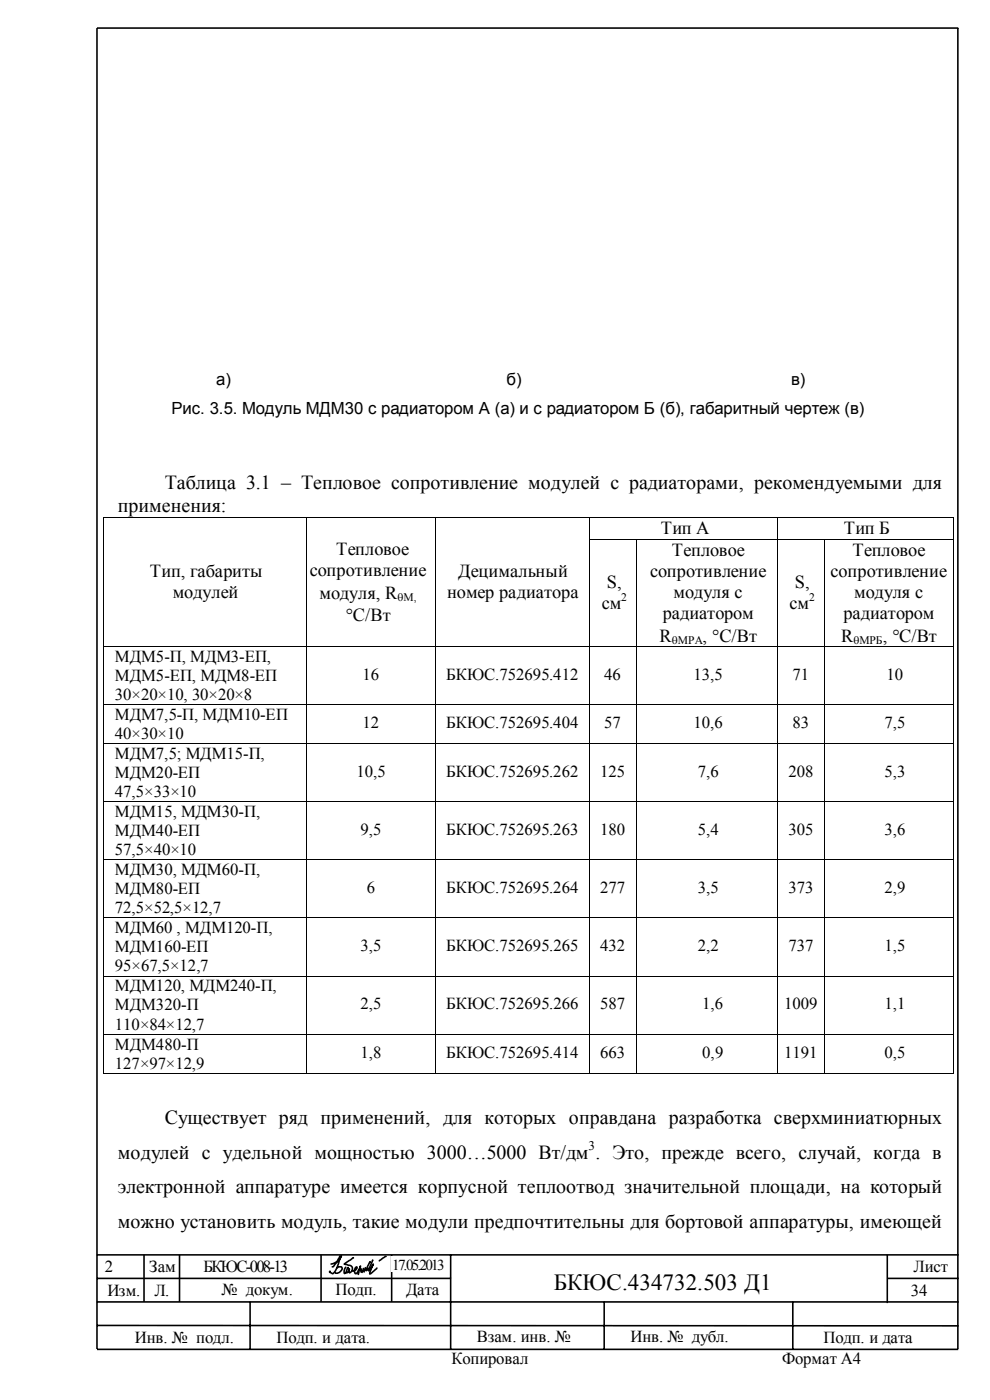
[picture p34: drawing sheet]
<svg xmlns="http://www.w3.org/2000/svg" width="210mm" height="297mm" viewBox="0 0 210 297" stroke-linecap="round" stroke-linejoin="round" font-family="sans-serif">
<defs><g id="words">
<text font-size="4.9" x="117.5" y="273.6">БКЮС.434732.503 Д1</text>
<g font-size="4.2">
<text x="34.9" y="103.7">Таблица 3.1 – Тепловое сопротивление модулей с радиаторами, рекомендуемыми для</text>
<text x="25" y="108.6">применения:</text>
<text x="34.9" y="238.6">Существует ряд применений, для которых оправдана разработка сверхминиатюрных</text>
<text x="25" y="245.8">модулей с удельной мощностью 3000…5000 Вт/дм . Это, прежде всего, случай, когда в</text>
<text x="25" y="253.2">электронной аппаратуре имеется корпусной теплоотвод значительной площади, на который</text>
<text x="25" y="260.5">можно установить модуль, такие модули предпочтительны для бортовой аппаратуры, имеющей</text>
</g>
<g font-size="3.9">
<text x="140.2" y="113.3">Тип А</text>
<text x="179" y="113.3">Тип Б</text>
<text x="71.3" y="117.7">Тепловое</text>
<text x="142.5" y="117.9">Тепловое</text>
<text x="180.9" y="117.9">Тепловое</text>
<text x="31.8" y="122.4">Тип, габариты</text>
<text x="65.7" y="122.2">сопротивление</text>
<text x="97.2" y="122.4">Децимальный</text>
<text x="128.8" y="124.8">S,</text>
<text x="137.9" y="122.4">сопротивление</text>
<text x="168.6" y="124.8">S,</text>
<text x="176.2" y="122.4">сопротивление</text>
<text x="36.6" y="126.9">модулей</text>
<text x="67.8" y="127">модуля, R</text>
<text x="73.3" y="131.7">°С/Вт</text>
<text x="94.8" y="126.9">номер радиатора</text>
<text x="127.7" y="129.2">см</text>
<text x="140.6" y="131.3">радиатором</text>
<text x="142.9" y="126.8">модуля с</text>
<text x="167.5" y="129.2">см</text>
<text x="178.9" y="131.3">радиатором</text>
<text x="181.2" y="126.8">модуля с</text>
<text x="139.9" y="136.1">R</text>
<text x="149.1" y="136.1">, °С/Вт</text>
<text x="178.4" y="136.1">R</text>
<text x="187.3" y="136.1">, °С/Вт</text>
</g>
<g font-size="3.6">
<text x="45.9" y="81.7">a)</text>
<text x="107.4" y="81.7">б)</text>
<text x="167.8" y="81.7">в)</text>
<text x="36.4" y="87.8">Рис. 3.5. Модуль МДМ30 с радиатором А (а) и с радиатором Б (б), габаритный чертеж (в)</text>
<text x="24.4" y="140.4">МДМ5-П, МДМ3-ЕП,</text>
<text x="24.4" y="148.5">30×20×10, 30×20×8</text>
<text x="24.4" y="144.4">МДМ5-ЕП, МДМ8-ЕП</text>
<text x="76.9" y="144.2">16</text>
<text x="94.7" y="144.2">БКЮС.752695.412</text>
<text x="128.2" y="144.2">46</text>
<text x="147.1" y="144.2">13,5</text>
<text x="168.1" y="144.2">71</text>
<text x="188" y="144.2">10</text>
<text x="24.4" y="152.7">МДМ7,5-П, МДМ10-ЕП</text>
<text x="76.9" y="154.5">12</text>
<text x="94.7" y="154.5">БКЮС.752695.404</text>
<text x="128.2" y="154.5">57</text>
<text x="147.1" y="154.5">10,6</text>
<text x="168.1" y="154.5">83</text>
<text x="187.6" y="154.5">7,5</text>
<text x="24.4" y="156.8">40×30×10</text>
<text x="24.4" y="161">МДМ7,5; МДМ15-П,</text>
<text x="24.4" y="165.1">МДМ20-ЕП</text>
<text x="75.6" y="164.8">10,5</text>
<text x="94.7" y="164.8">БКЮС.752695.262</text>
<text x="127.3" y="164.8">125</text>
<text x="148" y="164.8">7,6</text>
<text x="167.2" y="164.8">208</text>
<text x="187.6" y="164.8">5,3</text>
<text x="24.4" y="169.1">47,5×33×10</text>
<text x="24.4" y="173.3">МДМ15, МДМ30-П,</text>
<text x="24.4" y="177.3">МДМ40-ЕП</text>
<text x="76.5" y="177.1">9,5</text>
<text x="94.7" y="177.1">БКЮС.752695.263</text>
<text x="127.3" y="177.1">180</text>
<text x="148" y="177.1">5,4</text>
<text x="167.2" y="177.1">305</text>
<text x="187.6" y="177.1">3,6</text>
<text x="24.4" y="181.4">57,5×40×10</text>
<text x="24.4" y="185.6">МДМ30, МДМ60-П,</text>
<text x="24.4" y="189.7">МДМ80-ЕП</text>
<text x="77.8" y="189.5">6</text>
<text x="94.7" y="189.5">БКЮС.752695.264</text>
<text x="127.3" y="189.5">277</text>
<text x="148" y="189.5">3,5</text>
<text x="167.2" y="189.5">373</text>
<text x="187.6" y="189.5">2,9</text>
<text x="24.4" y="193.7">72,5×52,5×12,7</text>
<text x="24.4" y="198">МДМ60 , МДМ120-П,</text>
<text x="24.4" y="202">МДМ160-ЕП</text>
<text x="76.5" y="201.8">3,5</text>
<text x="94.7" y="201.8">БКЮС.752695.265</text>
<text x="127.3" y="201.8">432</text>
<text x="148" y="201.8">2,2</text>
<text x="167.2" y="201.8">737</text>
<text x="187.6" y="201.8">1,5</text>
<text x="24.4" y="206.1">95×67,5×12,7</text>
<text x="24.4" y="210.3">МДМ120, МДМ240-П,</text>
<text x="24.4" y="214.4">МДМ320-П</text>
<text x="76.5" y="214.1">2,5</text>
<text x="94.7" y="214.1">БКЮС.752695.266</text>
<text x="127.3" y="214.1">587</text>
<text x="149" y="214.1">1,6</text>
<text x="166.3" y="214.1">1009</text>
<text x="187.6" y="214.1">1,1</text>
<text x="24.4" y="218.4">110×84×12,7</text>
<text x="24.4" y="222.7">МДМ480-П</text>
<text x="24.4" y="226.7">127×97×12,9</text>
<text x="76.5" y="224.4">1,8</text>
<text x="94.7" y="224.4">БКЮС.752695.414</text>
<text x="127.3" y="224.4">663</text>
<text x="149" y="224.4">0,9</text>
<text x="166.3" y="224.4">1191</text>
<text x="187.6" y="224.4">0,5</text>
<text x="22.3" y="269.8">2</text>
<text x="31.7" y="269.8">Зам</text>
<text x="43.2" y="269.8">БКЮС-008-13</text>
<text x="193.8" y="269.8">Лист</text>
<text x="22.8" y="274.8">Изм.</text>
<text x="32.7" y="274.8">Л.</text>
<text x="47" y="274.7">№ докум.</text>
<text x="71.2" y="274.7">Подп.</text>
<text x="86.1" y="274.7">Дата</text>
<text x="193.2" y="274.8">34</text>
<text x="28.6" y="284.8">Инв. № подл.</text>
<text x="58.6" y="284.8">Подп. и дата.</text>
<text x="101.2" y="284.7">Взам. инв. №</text>
<text x="133.7" y="284.7">Инв. № дубл.</text>
<text x="174.7" y="284.8">Подп. и дата</text>
<text x="95.8" y="289.4">Копировал</text>
<text x="98.5" y="288.7">докум.</text>
<text x="165.9" y="289.4">Формат А4</text>
</g>
<text font-size="3.2" x="83.2" y="269.5">17.05.2013</text>
<text font-size="2.8" x="124.9" y="243.9">3</text>
<g font-size="2.5">
<text x="84.3" y="127.5">qМ,</text>
<text x="131.8" y="127.4">2</text>
<text x="171.6" y="127.4">2</text>
<text x="142.5" y="136.6">qМРA</text>
<text x="181" y="136.6">qМРБ</text>
</g>
</g></defs>
<g fill="none" stroke="#000" stroke-width=".34">
<path d="M203.2 6v280.2M203.3 6h-182.7v280.2M20.6 266.2h182.7M20.6 276.2h182.7M20.6 271.2h75.1M30.6 266.2v10M38.1 266.2v10M53 276.2v10M68.1 266.2v10M83.1 266.2v10M95.6 266.2v20M128.2 276.2v10"/>
<path d="M168.2 276.2v10M188.2 271.2h15.1M188.2 266.2v10.2M20.6 286.3h182.7M20.6 281.2l182.7 .1"/>
</g>
<g fill="#fff">
<path d="M22.1 266.6h6.6v3.7h-6.6z"/>
<path d="M31.6 266.6h6v4.1h-6z"/>
<path d="M43.1 266.6h18.2v3.9h-18.2z"/>
<path d="M83 266.6h11.1v3.3h-11.1z"/>
</g>
<path d="M70.2 268.2a2.55 2.55 0 0 0 2.2-1.8l-1.1 3a.74 .74 0 0 1-1.2 .6l-.2-.2 .1-.1 .1 .1M71.6 268.9a.55 .55 0 0 1 .6-.2 .55 .55 0 0 1 .4 .5l-.7 .8-.4 .1-.3-.1M72.1 266.5a5.8 5.8 0 0 1-1.5 2.2h-.1M73.3 268.8l-.3 .7a.4 .4 0 0 0 .2 .6h.1M74.8 269.6a.72 .72 0 0 0 .8-.9l-.4 .6a.63 .63 0 0 0 .3 .9l.4-.4 .6-1.2-.5 1.8M75 266.8l-2 1.4 .7 .1a.88 .88 0 0 1 1 .6 .88 .88 0 0 1-.5 1.1l-.2-.2 .1-.6-.4 .8h-.3l.3-.8 .2-.3v.1M76.5 269.3l.1-.2v.7M77.1 269.1l-.3 .8M77.5 268.9l-.3 .9M78.5 267.8v-.1l-.8 1.9 .5-.5M79 267.4l-.8 2v.2l.3-.3 .7-1.1-.8 2.1 1.5-1.3M81.9 266.6l-1.4 .9" fill="none" stroke="#000" stroke-width=".34"/>
<g fill="#000">
<path d="M21.8 109.7h.2v.1h-.2zM21.8 114.3h.2v.2h-.2zM64.9 109.7h.2v.1h-.2zM64.9 114.3h.2v.2h-.2zM92.4 109.7h.1v.1h-.1zM92.4 114.3h.1v.2h-.1zM125 109.7h.2v.1h-.2zM125 114.3h.2v.2h-.2zM134.8 114.3h.2v.2h-.2zM164.8 109.7h.2v.1h-.2zM164.8 114.3h.2v.2h-.2zM174.8 114.3h.1v.2h-.1z"/>
<path d="M202.3 109.7h.1v.1h-.1zM202.3 114.3h.1v.2h-.1zM21.8 137.1h.2v.1h-.2zM64.9 137.1h.2v.1h-.2zM92.4 137.1h.1v.1h-.1zM125 137.1h.2v.1h-.2zM134.8 137.1h.2v.1h-.2zM164.8 137.1h.2v.1h-.2zM174.8 137.1h.1v.1h-.1zM202.3 137.1h.1v.1h-.1zM21.8 149.4h.2v.2h-.2zM21.8 157.7h.2v.2h-.2z"/>
<path d="M64.9 149.4h.2v.2h-.2zM64.9 157.7h.2v.2h-.2zM92.4 149.4h.1v.2h-.1zM92.4 157.7h.1v.2h-.1zM125 149.4h.2v.2h-.2zM125 157.7h.2v.2h-.2zM134.8 149.4h.2v.2h-.2zM134.8 157.7h.2v.2h-.2zM164.8 149.4h.2v.2h-.2zM164.8 157.7h.2v.2h-.2zM174.8 149.4h.1v.2h-.1zM174.8 157.7h.1v.2h-.1z"/>
<path d="M202.3 149.4h.1v.2h-.1zM202.3 157.7h.1v.2h-.1zM21.8 170h.2v.1h-.2zM64.9 170h.2v.1h-.2zM92.4 170h.1v.1h-.1zM125 170h.2v.1h-.2zM134.8 170h.2v.1h-.2zM164.8 170h.2v.1h-.2zM174.8 170h.1v.1h-.1zM202.3 170h.1v.1h-.1zM21.8 182.3h.2v.2h-.2zM21.8 194.7h.2v.1h-.2z"/>
<path d="M64.9 182.3h.2v.2h-.2zM64.9 194.7h.2v.1h-.2zM92.4 182.3h.1v.2h-.1zM92.4 194.7h.1v.1h-.1zM125 182.3h.2v.2h-.2zM125 194.7h.2v.1h-.2zM134.8 182.3h.2v.2h-.2zM134.8 194.7h.2v.1h-.2zM164.8 182.3h.2v.2h-.2zM164.8 194.7h.2v.1h-.2zM174.8 182.3h.1v.2h-.1zM174.8 194.7h.1v.1h-.1z"/>
<path d="M202.3 182.3h.1v.2h-.1zM202.3 194.7h.1v.1h-.1zM21.8 207h.2v.2h-.2zM21.8 219.4h.2v.1h-.2zM64.9 207h.2v.2h-.2zM64.9 219.4h.2v.1h-.2zM92.4 207h.1v.2h-.1zM92.4 219.4h.1v.1h-.1zM125 207h.2v.2h-.2zM125 219.4h.2v.1h-.2zM134.8 207h.2v.2h-.2zM134.8 219.4h.2v.1h-.2z"/>
<path d="M164.8 207h.2v.2h-.2zM164.8 219.4h.2v.1h-.2zM174.8 207h.1v.2h-.1zM174.8 219.4h.1v.1h-.1zM202.3 207h.1v.2h-.1zM202.3 219.4h.1v.1h-.1zM21.8 227.6h.2v.2h-.2zM64.9 227.6h.2v.2h-.2zM92.4 227.6h.1v.2h-.1zM125 227.6h.2v.2h-.2zM134.8 227.6h.2v.2h-.2zM164.8 227.6h.2v.2h-.2z"/>
<path d="M174.8 227.6h.1v.2h-.1zM202.3 227.6h.1v.2h-.1z"/>
</g>
<g fill="none" stroke="#000" stroke-width=".21">
<path d="M21.9 109.8v4.5M21.9 114.5v22.6M22 109.7h42.9M65 109.8v4.5M65 114.5v22.6M65.1 109.7h27.3M92.5 109.8v4.5M92.5 114.5v22.6M92.5 109.7h32.5M125.1 109.8v4.5M125.1 114.5v22.6M125.2 109.7h39.6"/>
<path d="M125.2 114.4h9.6M134.9 114.5v22.6M135 114.4h29.8M164.9 109.8v4.5M164.9 114.5v22.6M165 109.7h37.3M165 114.4h9.8M174.8 114.5v22.6M174.9 114.4h27.4M202.3 109.8v4.5M202.3 114.5v22.6M21.9 137.2v12.2"/>
<path d="M22 137.1h42.9M65 137.2v12.2M65.1 137.1h27.3M92.5 137.2v12.2M92.5 137.1h32.5M125.1 137.2v12.2M125.2 137.1h9.6M134.9 137.2v12.2M135 137.1h29.8M164.9 137.2v12.2M165 137.1h9.8M174.8 137.2v12.2"/>
<path d="M174.9 137.1h27.4M202.3 137.2v12.2M21.9 149.6v8.1M21.9 157.9v12.1M22 149.5h42.9M22 157.8h42.9M65 149.6v8.1M65 157.9v12.1M65.1 149.5h27.3M65.1 157.8h27.3M92.5 149.6v8.1M92.5 157.9v12.1"/>
<path d="M92.5 149.5h32.5M92.5 157.8h32.5M125.1 149.6v8.1M125.1 157.9v12.1M125.2 149.5h9.6M125.2 157.8h9.6M134.9 149.6v8.1M134.9 157.9v12.1M135 149.5h29.8M135 157.8h29.8M164.9 149.6v8.1M164.9 157.9v12.1"/>
<path d="M165 149.5h9.8M165 157.8h9.8M174.8 149.6v8.1M174.8 157.9v12.1M174.9 149.5h27.4M174.9 157.8h27.4M202.3 149.6v8.1M202.3 157.9v12.1M21.9 170.1v12.2M22 170h42.9M65 170.1v12.2M65.1 170h27.3"/>
<path d="M92.5 170.1v12.2M92.5 170h32.5M125.1 170.1v12.2M125.2 170h9.6M134.9 170.1v12.2M135 170h29.8M164.9 170.1v12.2M165 170h9.8M174.8 170.1v12.2M174.9 170h27.4M202.3 170.1v12.2M21.9 182.5v12.2"/>
<path d="M21.9 194.8v12.2M22 182.4h42.9M22 194.7h42.9M65 182.5v12.2M65 194.8v12.2M65.1 182.4h27.3M65.1 194.7h27.3M92.5 182.5v12.2M92.5 194.8v12.2M92.5 182.4h32.5M92.5 194.7h32.5M125.1 182.5v12.2"/>
<path d="M125.1 194.8v12.2M125.2 182.4h9.6M125.2 194.7h9.6M134.9 182.5v12.2M134.9 194.8v12.2M135 182.4h29.8M135 194.7h29.8M164.9 182.5v12.2M164.9 194.8v12.2M165 182.4h9.8M165 194.7h9.8M174.8 182.5v12.2"/>
<path d="M174.8 194.8v12.2M174.9 182.4h27.4M174.9 194.7h27.4M202.3 182.5v12.2M202.3 194.8v12.2M21.9 207.2v12.2M21.9 219.5v8.1M22 207.1h42.9M22 219.4h42.9M65 207.2v12.2M65 219.5v8.1M65.1 207.1h27.3"/>
<path d="M65.1 219.4h27.3M92.5 207.2v12.2M92.5 219.5v8.1M92.5 207.1h32.5M92.5 219.4h32.5M125.1 207.2v12.2M125.1 219.5v8.1M125.2 207.1h9.6M125.2 219.4h9.6M134.9 207.2v12.2M134.9 219.5v8.1M135 207.1h29.8"/>
<path d="M135 219.4h29.8M164.9 207.2v12.2M164.9 219.5v8.1M165 207.1h9.8M165 219.4h9.8M174.8 207.2v12.2M174.8 219.5v8.1M174.9 207.1h27.4M174.9 219.4h27.4M202.3 207.2v12.2M202.3 219.5v8.1M22 227.7h42.9"/>
<path d="M65.1 227.7h27.3M92.5 227.7h32.5M125.2 227.7h9.6M135 227.7h29.8M165 227.7h9.8M174.9 227.7h27.4"/>
</g>
<use href="#words"/>
</svg>
